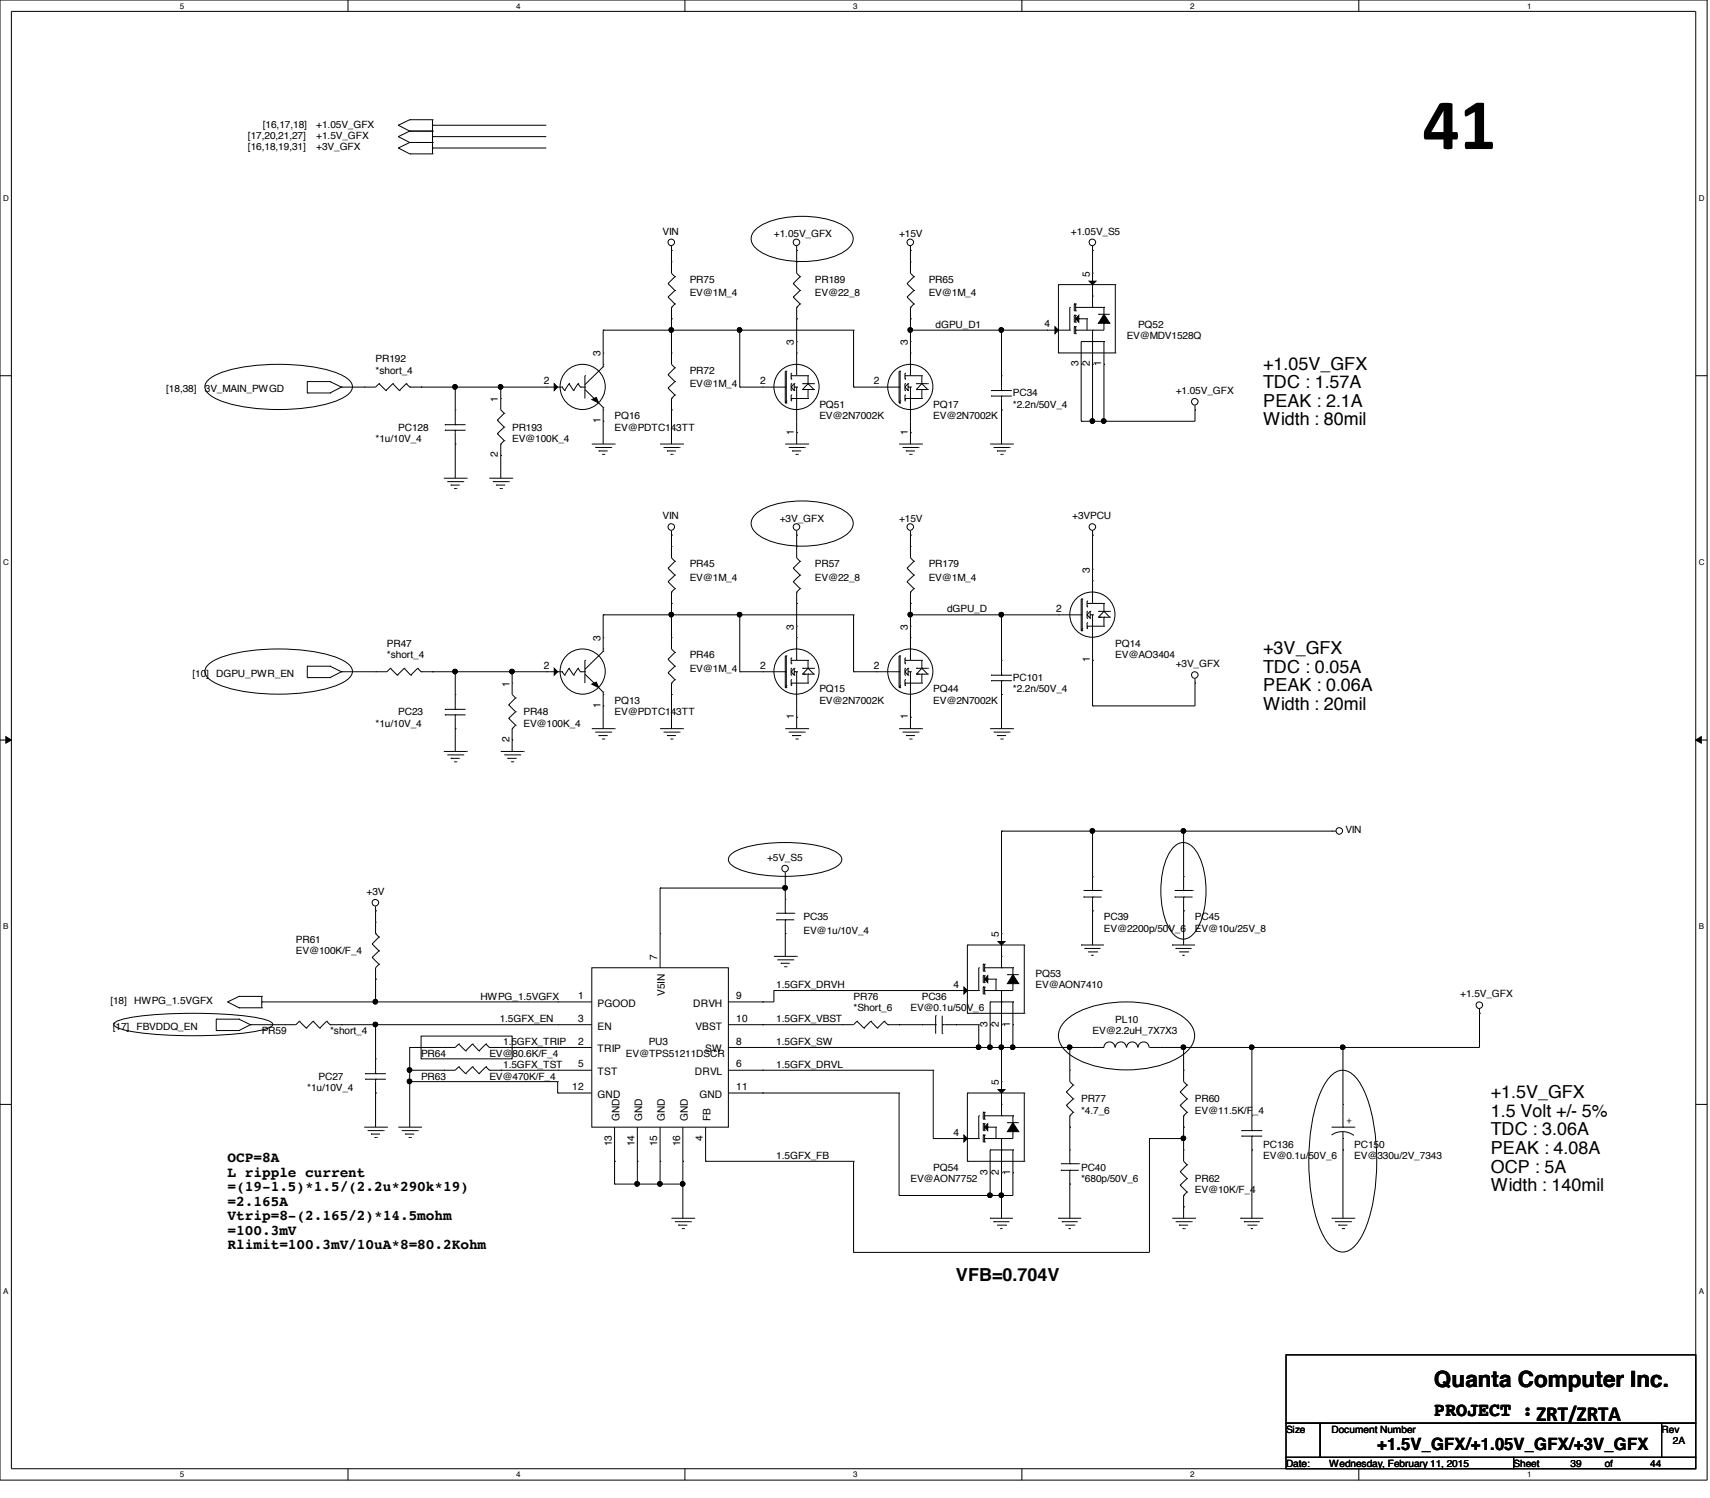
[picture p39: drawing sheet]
<svg xmlns="http://www.w3.org/2000/svg" width="210mm" height="184mm" viewBox="0 0 210 184" stroke-linecap="round" stroke-linejoin="round" font-family="sans-serif">
<defs><g id="words">
<text font-size="8.9" x="174.6" y="18.3">41</text>
<text font-size="2.8" x="176" y="170.2">Quanta Computer Inc.</text>
<text font-size="2.4" x="176" y="173.8">PROJECT :ZRT/ZRTA</text>
<g font-size="2.2">
<text x="155.1" y="45.3">+1.05V_GFX</text>
<text x="155.1" y="47.6">TDC : 1.57A</text>
<text x="155.1" y="49.9">PEAK : 2.1A</text>
<text x="155.1" y="52.2">Width : 80mil</text>
<text x="155.1" y="80.3">+3V_GFX</text>
<text x="155.1" y="82.5">TDC : 0.05A</text>
<text x="155.1" y="84.8">PEAK : 0.06A</text>
<text x="155.1" y="87.1">Width : 20mil</text>
<text x="183" y="134.7">+1.5V_GFX</text>
<text x="183" y="137">1.5 Volt +/- 5%</text>
<text x="183" y="139.3">TDC : 3.06A</text>
<text x="183" y="141.6">PEAK : 4.08A</text>
<text x="183" y="143.9">OCP : 5A</text>
<text x="183" y="146.2">Width : 140mil</text>
<text x="117.3" y="157.1">VFB=0.704V</text>
</g>
<text font-size="2.1" x="169" y="177.9">+1.5V_GFX/+1.05V_GFX/+3V_GFX</text>
<g font-size="1.8">
<text x="27.9" y="142.6">OCP=8A</text>
<text x="27.9" y="144.4">L ripple current</text>
<text x="27.9" y="146.2">=(19-1.5)*1.5/(2.2u*290k*19)</text>
<text x="27.9" y="148">=2.165A</text>
<text x="27.9" y="149.7">Vtrip=8-(2.165/2)*14.5mohm</text>
<text x="27.9" y="151.5">=100.3mV</text>
<text x="27.9" y="153.3">Rlimit=100.3mV/10uA*8=80.2Kohm</text>
</g>
<g font-size="1.3">
<text x="133.8" y="34" transform="rotate(-90 133.8 34)">5</text>
<text x="128.2" y="40.2">4</text>
<text x="66.8" y="47.2">2</text>
<text x="73.7" y="43.7" transform="rotate(-90 73.7 43.7)">3</text>
<text x="93.3" y="47.2">2</text>
<text x="97.5" y="42.3" transform="rotate(-90 97.5 42.3)">3</text>
<text x="107.3" y="47.2">2</text>
<text x="111.4" y="42.3" transform="rotate(-90 111.4 42.3)">3</text>
<text x="132.4" y="45" transform="rotate(-90 132.4 45)">3</text>
<text x="133.8" y="45" transform="rotate(-90 133.8 45)">2</text>
<text x="135.2" y="45" transform="rotate(-90 135.2 45)">1</text>
<text x="61.1" y="49.3" transform="rotate(-90 61.1 49.3)">1</text>
<text x="73.7" y="51.9" transform="rotate(-90 73.7 51.9)">1</text>
<text x="97.5" y="53.3" transform="rotate(-90 97.5 53.3)">1</text>
<text x="111.4" y="53.3" transform="rotate(-90 111.4 53.3)">1</text>
<text x="61.1" y="56.1" transform="rotate(-90 61.1 56.1)">2</text>
<text x="133.8" y="70.3" transform="rotate(-90 133.8 70.3)">3</text>
<text x="97.5" y="77.3" transform="rotate(-90 97.5 77.3)">3</text>
<text x="111.4" y="77.3" transform="rotate(-90 111.4 77.3)">3</text>
<text x="129.6" y="75.1">2</text>
<text x="66.8" y="82.1">2</text>
<text x="73.7" y="78.7" transform="rotate(-90 73.7 78.7)">3</text>
<text x="93.3" y="82.1">2</text>
<text x="107.3" y="82.1">2</text>
<text x="133.8" y="81.3" transform="rotate(-90 133.8 81.3)">1</text>
<text x="62.5" y="84.2" transform="rotate(-90 62.5 84.2)">1</text>
<text x="73.7" y="86.9" transform="rotate(-90 73.7 86.9)">1</text>
<text x="97.5" y="88.3" transform="rotate(-90 97.5 88.3)">1</text>
<text x="111.4" y="88.3" transform="rotate(-90 111.4 88.3)">1</text>
<text x="62.5" y="91.1" transform="rotate(-90 62.5 91.1)">2</text>
<text x="80.7" y="117.8" transform="rotate(-90 80.7 117.8)">7</text>
<text x="122.6" y="115" transform="rotate(-90 122.6 115)">5</text>
<text x="71" y="122.6">1</text>
<text x="71" y="125.4">3</text>
<text x="73.4" y="123.5">PGOOD</text>
<text x="81.6" y="122.2" transform="rotate(-90 81.6 122.2)">V5IN</text>
<text x="85.1" y="123.5">DRVH</text>
<text x="90.4" y="125.4">10</text>
<text x="90.4" y="122.6">9</text>
<text x="117.1" y="121.2">4</text>
<text x="121.2" y="126" transform="rotate(-90 121.2 126)">3</text>
<text x="122.6" y="126" transform="rotate(-90 122.6 126)">2</text>
<text x="124" y="126" transform="rotate(-90 124 126)">1</text>
<text x="71" y="128.2">2</text>
<text x="71" y="131">5</text>
<text x="73.4" y="126.3">EN</text>
<text x="73.4" y="129.1">TRIP</text>
<text x="73.4" y="131.9">TST</text>
<text x="85.3" y="131.9">DRVL</text>
<text x="85.4" y="126.3">VBST</text>
<text x="86.6" y="129.1">SW</text>
<text x="90.4" y="128.2">8</text>
<text x="90.4" y="131">6</text>
<text x="70.2" y="133.8">12</text>
<text x="73.4" y="134.7">GND</text>
<text x="76" y="137.6" transform="rotate(-90 76 137.6)">GND</text>
<text x="78.8" y="137.6" transform="rotate(-90 78.8 137.6)">GND</text>
<text x="81.6" y="137.6" transform="rotate(-90 81.6 137.6)">GND</text>
<text x="84.4" y="137.6" transform="rotate(-90 84.4 137.6)">GND</text>
<text x="85.9" y="134.7">GND</text>
<text x="87.2" y="137.6" transform="rotate(-90 87.2 137.6)">FB</text>
<text x="90.4" y="133.8">11</text>
<text x="122.6" y="133.1" transform="rotate(-90 122.6 133.1)">5</text>
<text x="75.1" y="140.6" transform="rotate(-90 75.1 140.6)">13</text>
<text x="77.9" y="140.6" transform="rotate(-90 77.9 140.6)">14</text>
<text x="80.7" y="140.6" transform="rotate(-90 80.7 140.6)">15</text>
<text x="83.5" y="140.6" transform="rotate(-90 83.5 140.6)">16</text>
<text x="86.3" y="140" transform="rotate(-90 86.3 140)">4</text>
<text x="117.1" y="139.4">4</text>
<text x="121.2" y="144.1" transform="rotate(-90 121.2 144.1)">3</text>
<text x="122.6" y="144.1" transform="rotate(-90 122.6 144.1)">2</text>
<text x="124" y="144.1" transform="rotate(-90 124 144.1)">1</text>
</g>
<g font-size="1.2">
<text x="30.4" y="17.1">[17,20,21,27]</text>
<text x="32.3" y="15.7">[16,17,18]</text>
<text x="38.8" y="15.7">+1.05V_GFX</text>
<text x="38.8" y="17.1">+1.5V_GFX</text>
<text x="30.4" y="18.5">[16,18,19,31]</text>
<text x="38.8" y="18.5">+3V_GFX</text>
<text x="81.3" y="28.8">VIN</text>
<text x="95" y="29.1">+1.05V_GFX</text>
<text x="110.4" y="29.1">+15V</text>
<text x="131.4" y="28.8">+1.05V_S5</text>
<text x="84.7" y="34.7">PR75</text>
<text x="100" y="34.7">PR189</text>
<text x="114" y="34.7">PR65</text>
<text x="84.7" y="36.4">EV@1M_4</text>
<text x="100" y="36.4">EV@22_8</text>
<text x="114" y="36.4">EV@1M_4</text>
<text x="114.9" y="40.2">dGPU_D1</text>
<text x="138.3" y="41.7">EV@MDV1528Q</text>
<text x="139.7" y="40.3">PQ52</text>
<text x="46.1" y="44.4">PR192</text>
<text x="46.1" y="45.8">*short_4</text>
<text x="84.7" y="45.8">PR72</text>
<text x="84.7" y="47.5">EV@1M_4</text>
<text x="20.4" y="48.1">[18,38]</text>
<text x="25.1" y="48.1">3V_MAIN_PWGD</text>
<text x="48.9" y="52.8">PC128</text>
<text x="62.9" y="52.8">PR193</text>
<text x="75.4" y="51.4">PQ16</text>
<text x="75.4" y="52.8">EV@PDTC143TT</text>
<text x="100.6" y="50">PQ51</text>
<text x="100.6" y="51.4">EV@2N7002K</text>
<text x="114.6" y="50">PQ17</text>
<text x="114.6" y="51.4">EV@2N7002K</text>
<text x="124.3" y="48.6">PC34</text>
<text x="124.3" y="50">*2.2n/50V_4</text>
<text x="144.3" y="48.3">+1.05V_GFX</text>
<text x="46.1" y="54.2">*1u/10V_4</text>
<text x="62.9" y="54.2">EV@100K_4</text>
<text x="81.3" y="63.7">VIN</text>
<text x="95.7" y="64">+3V_GFX</text>
<text x="110.4" y="64">+15V</text>
<text x="131.6" y="63.7">+3VPCU</text>
<text x="84.7" y="69.6">PR45</text>
<text x="84.7" y="71.3">EV@1M_4</text>
<text x="100" y="69.6">PR57</text>
<text x="100" y="71.3">EV@22_8</text>
<text x="114" y="69.6">PR179</text>
<text x="114" y="71.3">EV@1M_4</text>
<text x="116.2" y="75.1">dGPU_D</text>
<text x="23.6" y="83">[10]</text>
<text x="26.5" y="83">DGPU_PWR_EN</text>
<text x="47.5" y="79.4">PR47</text>
<text x="47.5" y="80.8">*short_4</text>
<text x="84.7" y="80.8">PR46</text>
<text x="84.7" y="82.5">EV@1M_4</text>
<text x="124.3" y="83.6">PC101</text>
<text x="136.9" y="79.4">PQ14</text>
<text x="136.9" y="80.8">EV@AO3404</text>
<text x="144.3" y="81.9">+3V_GFX</text>
<text x="46.1" y="89.2">*1u/10V_4</text>
<text x="48.9" y="87.8">PC23</text>
<text x="64.3" y="87.8">PR48</text>
<text x="64.3" y="89.2">EV@100K_4</text>
<text x="75.4" y="86.4">PQ13</text>
<text x="75.4" y="87.8">EV@PDTC143TT</text>
<text x="100.6" y="85">PQ15</text>
<text x="100.6" y="86.4">EV@2N7002K</text>
<text x="114.6" y="85">PQ44</text>
<text x="114.6" y="86.4">EV@2N7002K</text>
<text x="124.3" y="85">*2.2n/50V_4</text>
<text x="94.1" y="105.6">+5V_S5</text>
<text x="165.1" y="102.2">VIN</text>
<text x="45" y="109.8">+3V</text>
<text x="98.6" y="112.9">PC35</text>
<text x="135.5" y="112.9">PC39</text>
<text x="146.7" y="112.9">PC45</text>
<text x="36.3" y="115.7">PR61</text>
<text x="36.3" y="117.1">EV@100K/F_4</text>
<text x="98.6" y="114.6">EV@1u/10V_4</text>
<text x="127.1" y="119.9">PQ53</text>
<text x="135.5" y="114.3">EV@2200p/50V_6</text>
<text x="146.7" y="114.3">EV@10u/25V_8</text>
<text x="13.5" y="123.2">[18]</text>
<text x="16.5" y="123.2">HWPG_1.5VGFX</text>
<text x="59" y="122.6">HWPG_1.5VGFX</text>
<text x="61.3" y="125.4">1.5GFX_EN</text>
<text x="95.3" y="121.2">1.5GFX_DRVH</text>
<text x="95.3" y="125.4">1.5GFX_VBST</text>
<text x="104.8" y="122.7">PR76</text>
<text x="104.8" y="124.1">*Short_6</text>
<text x="111.8" y="124.1">EV@0.1u/50V_6</text>
<text x="113.2" y="122.7">PC36</text>
<text x="127.1" y="121.3">EV@AON7410</text>
<text x="136.9" y="125.5">PL10</text>
<text x="179.2" y="122.4">+1.5V_GFX</text>
<text x="13.8" y="126.3">[17]</text>
<text x="16.8" y="126.3">FBVDDQ_EN</text>
<text x="32.1" y="126.9">PR59</text>
<text x="40.5" y="126.9">*short_4</text>
<text x="51.7" y="129.7">PR64</text>
<text x="60.1" y="129.7">EV@80.6K/F_4</text>
<text x="61.8" y="128.2">1.5GFX_TRIP</text>
<text x="61.8" y="131">1.5GFX_TST</text>
<text x="76.8" y="129.7">EV@TPS51211DSCR</text>
<text x="79.6" y="128.3">PU3</text>
<text x="95.3" y="131">1.5GFX_DRVL</text>
<text x="95.3" y="128.2">1.5GFX_SW</text>
<text x="134.1" y="126.9">EV@2.2uH_7X7X3</text>
<text x="37.7" y="133.9">*1u/10V_4</text>
<text x="39.1" y="132.5">PC27</text>
<text x="51.7" y="132.5">PR63</text>
<text x="60.1" y="132.5">EV@470K/F_4</text>
<text x="132.7" y="135.3">PR77</text>
<text x="132.7" y="136.7">*4.7_6</text>
<text x="146.7" y="135.3">PR60</text>
<text x="146.7" y="136.7">EV@11.5K/F_4</text>
<text x="165.3" y="137.9">+</text>
<text x="95.3" y="142.2">1.5GFX_FB</text>
<text x="114.6" y="143.6">PQ54</text>
<text x="132.7" y="143.6">PC40</text>
<text x="155.1" y="140.8">PC136</text>
<text x="155.1" y="142.2">EV@0.1u/50V_6</text>
<text x="166.2" y="140.8">PC150</text>
<text x="166.2" y="142.2">EV@330u/2V_7343</text>
<text x="111.8" y="145">EV@AON7752</text>
<text x="132.7" y="145">*680p/50V_6</text>
<text x="146.7" y="145">PR62</text>
<text x="146.7" y="146.4">EV@10K/F_4</text>
<text x="157.9" y="175.8">Size</text>
<text x="157.9" y="180">Date:</text>
<text x="163.2" y="180">Wednesday, February 11, 2015</text>
<text x="163.4" y="175.8">Document Number</text>
<text x="185.8" y="180">Sheet</text>
<text x="192.8" y="180">39</text>
<text x="197" y="180">of</text>
<text x="202.6" y="180">44</text>
<text x="204" y="175.8">Rev</text>
<text x="205.4" y="177.2">2A</text>
</g>
<g font-size="1">
<text x="22.1" y="1.1">5</text>
<text x="63.4" y="1.1">4</text>
<text x="104.7" y="1.1">3</text>
<text x="146.1" y="1.1">2</text>
<text x="187.5" y="1.1">1</text>
<text x=".4" y="24.6">D</text>
<text x="208.5" y="24.6">D</text>
<text x=".4" y="69.3">C</text>
<text x="208.5" y="69.3">C</text>
<text x=".4" y="114">B</text>
<text x="208.5" y="114">B</text>
<text x=".4" y="158.7">A</text>
<text x="208.5" y="158.7">A</text>
<text x="22.1" y="181.3">5</text>
<text x="63.4" y="181.3">4</text>
<text x="104.7" y="181.3">3</text>
<text x="146.1" y="181.3">2</text>
<text x="187.5" y="181.3">1</text>
</g>
</g></defs>
<path d="M0 0h209.5" fill="none" stroke="#000" stroke-width=".13"/>
<path d="M0 0v181.6h209.5v-181.6M1.4 1.4h206.8v178.8h-206.8z" fill="none" stroke="#000" stroke-width=".12"/>
<g fill="#fff">
<path d="M22.1 .2h.5v1.1h-.5z"/>
<path d="M22.1 180.4h.5v1.1h-.5z"/>
</g>
<path d="M42.7 0v1.4M42.7 180.2v1.4" fill="none" stroke="#000" stroke-width=".12"/>
<g fill="#fff">
<path d="M63.4 .2h.5v1.1h-.5z"/>
<path d="M63.4 180.4h.5v1.1h-.5z"/>
</g>
<path d="M84.1 0v1.4M84.1 180.2v1.4" fill="none" stroke="#000" stroke-width=".12"/>
<g fill="#fff">
<path d="M104.7 .2h.6v1.1h-.6z"/>
<path d="M104.7 180.4h.6v1.1h-.6z"/>
</g>
<path d="M125.4 0v1.4M125.4 180.2v1.4" fill="none" stroke="#000" stroke-width=".12"/>
<g fill="#fff">
<path d="M146.1 .2h.5v1.1h-.5z"/>
<path d="M146.1 180.4h.5v1.1h-.5z"/>
</g>
<path d="M166.8 0v1.4M166.8 180.2v1.4" fill="none" stroke="#000" stroke-width=".12"/>
<g fill="#fff">
<path d="M187.5 .2h.5v1.1h-.5z"/>
<path d="M187.5 180.4h.5v1.1h-.5z"/>
<path d="M.4 23.7h.7v1.1h-.7z"/>
<path d="M208.5 23.7h.8v1.1h-.8z"/>
<path d="M.4 68.5h.7v1.1h-.7z"/>
<path d="M208.5 68.5h.8v1.1h-.8z"/>
</g>
<path d="M0 46.1h1.4M208.2 46.1h1.3" fill="none" stroke="#000" stroke-width=".12"/>
<g fill="#fff">
<path d="M.4 113.2h.6v1.1h-.6z"/>
<path d="M208.5 113.2h.7v1.1h-.7z"/>
</g>
<path d="M0 90.8h1.4M.7 90.4l.7 .4-.7 .4zM208.2 90.8l.6-.4v.8zM208.2 90.8h1.3" fill="none" stroke="#000" stroke-width=".12"/>
<path d="M.7 90.4l.7 .4-.7 .4zM208.2 90.8l.6-.4v.8z" fill="#000"/>
<g fill="#fff">
<path d="M.4 157.9h.6v1.1h-.6z"/>
<path d="M208.5 157.9h.7v1.1h-.7z"/>
</g>
<g fill="none" stroke="#000" stroke-width=".12">
<path d="M48.9 15.4h.1M48.9 16.8h.1M48.9 18.2h.1M48.9 15.4l1.4 .7M48.9 16.8l1.4 .7M48.9 18.2l1.4 .7M50.3 16.1h2.8M50.3 14.7h2.8M50.3 17.5h2.8M50.3 16.1h.1M50.3 14.7h.1M50.3 17.5h.1"/>
<path d="M50.3 18.9h.1M50.3 14.7l-1.4 .7M50.3 16.1l-1.4 .7M50.3 18.9h2.8M50.3 17.5l-1.4 .7M53.1 15.4h.1M53.1 16.8h.1M53.1 18.2h.1M53.1 16.1h.1M53.1 14.7h.1M53.1 17.5h.1M53.1 18.9h.1"/>
<path d="M53.1 14.7v4.2M53.1 15.4h14M53.1 16.8h14M53.1 18.2h14M82 34.8h.1M82 36.4h.1M82 34.8l.8 .8M82 36.4l.8 .9M82.4 39.1h.1M82.4 30.7h.1M82.4 37.7h.1M82.4 32.1h.1"/>
<path d="M82.4 30.2v3.3l.4 .5M82.4 37.7v7l.4 .4M82.8 34h.1M82.8 35.6h.1M82.8 37.3h.1M82.8 34l-.8 .8M82.8 35.6l-.8 .8M82.8 37.3l-.4 .4M92.6 28.3a7.3 7.3 0 0 1 4.7-1.7 10.8 10.8 0 0 1 6.6 1.3 1.56 1.56 0 0 1 .8 1.4 1.56 1.56 0 0 1-.8 1.4 10.9 10.9 0 0 1-7.6 1.2 6.6 6.6 0 0 1-3.7-1.6 1.39 1.39 0 0 1 0-2zM97.4 34.8h.1M97.4 36.4h.1M97.4 34.8l.8 .8"/>
<path d="M97.4 36.4l.8 .9M97.8 30.7h.1M97.8 39.1h.1M97.8 37.7h.1M97.8 32.1h.1M97.8 30.2v3.3l.4 .5M97.8 37.7v8.4M98.2 34h.1M98.2 35.6h.1M98.2 37.3h.1M98.2 34l-.8 .8M98.2 35.6l-.8 .8"/>
<path d="M98.2 37.3l-.4 .4M111.3 34.8h.1M111.3 36.4h.1M111.3 34.8l.9 .8M111.3 36.4l.9 .9M111.8 30.7h.1M111.8 39.1h.1M111.8 37.7h.1M111.8 32.1h.1M111.8 30.2v3.3l.4 .5M111.8 37.7v8.4M112.2 34h.1"/>
<path d="M112.2 35.6h.1M112.2 37.3h.1M112.2 34l-.9 .8M112.2 35.6l-.9 .8M112.2 37.3l-.4 .4M129.9 34.9h7M129.9 34.9h.1M129.9 34.9v8.4M131.3 37.7h.1M131.3 37.7v2.8M131.9 38.7h.1M131.9 37.3h.1"/>
<path d="M131.9 37.3v.8h.1M131.9 38.7v.8h.1M132 39.5h.1M132 38.7h.1M132 38.1h.1M132 37.3h.1M132 37.3v.8M132 38.7v.8M132 37.7h3.5M132.4 39.1h.1M132.4 39.1h1M132.4 38.7v.8l-.4-.4z"/>
<path d="M133.4 39.1h.1M133.4 39.1v1.4M133.7 34.5h.8l-.4 .4zM134.1 30.7h.1M134.1 36.3h.1M134.1 37.7h.1M134.1 33.5h.1M134.1 30.2v7.5M134.8 38.6h1.4M134.8 38.6h.1M135.5 39.7h.1M135.5 37.7h.1"/>
<path d="M135.5 39.7v.8h-3.5M135.5 37.7v.9M135.5 38.6l.7 1.1h-1.4zM136.9 34.9h.1M136.9 34.9v8.4M25.6 46.6a11.1 11.1 0 0 1 5.7-1.8 23.7 23.7 0 0 1 10.2 1l.8 .4 .5 .4a1.06 1.06 0 0 1 0 1.7 11.2 11.2 0 0 1-5.7 1.8 23.1 23.1 0 0 1-10.2-1 2.29 2.29 0 0 1-1.8-1.6l.2-.5zM37.7 48.2h2.8M37.7 48.2h.1M37.7 46.8h.1M37.7 46.8v1.4M37.7 46.8h2.8M40.5 46.8h.1"/>
<path d="M40.5 48.2h.1M40.5 46.8l1.4 .7M41.9 47.5h.1M41.9 47.5l-1.4 .7M44.7 47.5h.1M46.5 47.1l-.4 .4h-4.2M46.5 47.1h.1M46.5 47.1l.9 .8M47.4 47.9h.1M48.2 47.1h.1M48.2 47.1l.8 .8M48.2 47.1l-.8 .8"/>
<path d="M49 47.9h.1M49.9 47.1h.1M49.9 47.1l.4 .4M49.9 47.1l-.9 .8M50.3 47.5h.1M50.3 47.5h18.7M51.7 47.5h.1M54.5 58.7h2.8M54.6 52.1h2.5M54.6 52.8h2.5M54.6 52.1h.1M54.6 52.8h.1"/>
<path d="M54.9 59.1h2M55.3 59.5h.1M55.3 59.5h1.1M55.8 59.9h.2M55.9 47.5h.1M55.9 54.5h.1M55.9 52.8h.1M55.9 52.1h.1M55.9 50.3h.1M55.9 47.5v4.6M55.9 52.8v5.9M56 59.9h.1"/>
<path d="M56.9 59.1h.1M57.3 58.7h.1M60.1 58.7h2.8M60.5 59.1h1.9M60.9 59.5h.1M60.9 59.5h1.1M61 51.6h.1M61 53.2h.1M61 51.6l.9 .8M61 53.2l.9 .9M61.3 59.9h.3M61.5 47.5h.1"/>
<path d="M61.5 55.9h.1M61.5 54.5h.1M61.5 48.9h.1M61.5 47.5v2.8l.4 .4M61.5 54.5v4.2M61.6 59.9h.1M61.9 50.7h.1M61.9 52.4h.1M61.9 54.1h.1M61.9 50.7l-.9 .9M61.9 52.4l-.9 .8M61.9 54.1l-.4 .4"/>
<path d="M62.4 59.1h.1M62.9 58.7h.1M67.1 47.5h.1M68 47.1l.5 .4-.5 .4zM69 47.5h.1M69 47.5l.3 .4M69.3 47.9h.1M69.8 47.1h.1M69.8 47.1l.6 .8M69.9 47.1l-.6 .8M70.4 47.9h.1M71 47.1h.1"/>
<path d="M71 47.1l.2 .4M71 47.1l-.6 .8M71.2 47.5h.1M71.2 47.5h.6M71.8 47.5h.1M71.8 46.1h.1M71.8 46.1v2.8M71.8 47.8l1.1 1.1M72.6 54.5h2.8M72.6 49l.6-.2 .3 .6zM72.9 48.9h.1M73.1 54.9h1.9"/>
<path d="M73.5 55.3h1.1M73.5 55.3h.1M73.5 49.4l.5 .6M73.9 55.8h.3M74 40.5h30.8M74 45l-2.2 2.2M74 51.7h.1M74 40.5h.1M74 50.3h.1M74 50h.1M74 45h.1M74 44.7h.1"/>
<path d="M74 43.3h.1M74 40.5v4.5M74 50v4.5M74.2 55.8h.1M75 54.9h.1M75.4 54.5h.1M81 54.5h2.8M81.4 54.9h2M81.9 55.3h1.1M81.9 55.3h.1M82 46h.1M82 47.6h.1"/>
<path d="M82 46l.8 .8M82 47.6l.8 .9M82.3 55.8h.2M82.4 40.5h.1M82.4 50.3h.1M82.4 48.9h.1M82.4 43.3h.1M82.4 48.9v5.6M82.5 55.8h.1M82.8 45.1h.1M82.8 46.8h.1M82.8 48.5h.1"/>
<path d="M82.8 45.1l-.8 .9M82.8 46.8l-.8 .8M82.8 48.5l-.4 .4M83.4 54.9h.1M83.8 54.5h.1M90.8 40.5h.1M90.8 47.5h.1M90.8 40.5v7M90.8 47.5h5.6M93.6 47.5h.1M96.4 49.3h.1M96.4 47.5h.1"/>
<path d="M96.4 49.4h.1M96.4 54.5h2.8M96.5 45.6h-.1v3.8M96.5 45.6h.1M96.5 49.2h.1M96.5 49.4h.1M96.5 45.6v3.8M96.8 54.9h2M97.1 46.1h.1M97.1 47.5h.1M97.1 47.1h.1M97.1 47.9h.1"/>
<path d="M97.1 48.5h.1M97.1 49h.1M97.1 45.8h.1M97.1 46.4h.1M97.1 46.5h.1M97.1 48.9h.1M97.1 49.2h.1M97.1 45.8v.7M97.1 47.1v.8M97.1 48.5v.7M97.1 47.5l.3 .3M97.1 48.9h2.1"/>
<path d="M97.1 46.1h2.1M97.2 55.3h1.1M97.2 55.3h.1M97.4 47.8l.1 .1M97.4 47.8h.1M97.5 47.9h.1M97.5 47.1h.1M97.5 47.5h.1M97.5 47.5h.3M97.5 47.1v.8M97.5 47.1l-.4 .4M97.7 55.8h.2"/>
<path d="M97.8 53.1h.1M97.8 47.5h.1M97.8 43.3h.1M97.8 41.9h.1M97.8 47.5v7M97.9 55.8h.1M98.5 47.8h.1M98.5 47.1h.1M98.5 47.8h1.4M98.5 47.1h1.4M98.6 47.8h.1M98.8 54.9h.1"/>
<path d="M98.8 47.8h.1M99.2 54.5h.1M99.2 47.8h.1M99.2 46.1h.1M99.2 47.1h.1M99.2 48.9h.1M99.2 46.1v1M99.2 47.8v1.1M99.2 47.1l.7 .7M99.2 47.1l-.7 .7M99.9 47.8h.1M99.9 47.1h.1"/>
<path d="M104.8 40.5h.1M104.8 47.5h.1M104.8 40.5v7M104.8 47.5h5.6M107.6 47.5h.1M110.4 49.3h.1M110.4 47.5h.1M110.4 49.4h.1M110.4 54.5h2.8M110.5 45.6h-.1v3.8M110.5 45.6h.1M110.5 49.2h.1"/>
<path d="M110.5 49.4h.1M110.5 45.6v3.8M110.8 54.9h1.9M111.1 46.1h2.1M111.1 46.1h.1M111.1 47.5h.1M111.1 47.1h.1M111.1 47.9h.1M111.1 48.5h.1M111.1 49h.1M111.1 45.8h.1M111.1 46.4h.1"/>
<path d="M111.1 46.5h.1M111.1 48.9h.1M111.1 49.2h.1M111.1 45.8v.7M111.1 47.1v.8M111.1 48.5v.7M111.1 47.5l.2 .3M111.1 48.9h2.1M111.2 55.3h1.1M111.2 55.3h.1M111.3 47.8l.2 .1M111.3 47.8h.1"/>
<path d="M111.5 47.9h.1M111.5 47.1h.1M111.5 47.5h.1M111.5 47.5h.3M111.5 47.1v.8M111.5 47.1l-.4 .4M111.6 55.8h.3M111.8 53.1h.1M111.8 40.5h.1M111.8 47.5h.1M111.8 43.3h.1M111.8 41.9h.1"/>
<path d="M111.8 47.5v7M111.8 40.5h19.5M111.9 55.8h.1M112.5 47.8h.1M112.5 47.1h.1M112.5 47.8h1.4M112.5 47.1h1.4M112.6 47.8h.1M112.7 54.9h.1M112.7 47.8h.1M113.2 54.5h.1M113.2 47.8h.1"/>
<path d="M113.2 46.1h.1M113.2 47.1h.1M113.2 48.9h.1M113.2 46.1v1M113.2 47.8v1.1M113.2 47.1l.7 .7M113.2 47.1l-.7 .7M113.9 47.8h.1M113.9 47.1h.1M121.5 54.5h2.8M121.7 47.9h2.5M121.7 48.6h2.5"/>
<path d="M121.7 47.9h.1M121.7 48.6h.1M122 54.9h1.9M122.4 55.3h1.1M122.4 55.3h.1M122.8 55.8h.3M122.9 40.5h.1M122.9 50.3h.1M122.9 48.6h.1M122.9 47.9h.1M122.9 46.1h.1M122.9 40.5v7.4"/>
<path d="M122.9 48.6v5.9M123.1 55.8h.1M123.9 54.9h.1M124.3 54.5h.1M128.5 40.5h.1M129.5 40.1l.4 .4-.4 .4zM129.9 43.3h.1M129.9 43.3h7M131.3 40.5h.1M131.9 40.1h.1M131.9 40.1v.8h.1M132 40.9h.1"/>
<path d="M132 40.1h.1M132 40.5h.1M132 40.1v.8M132.7 44.7h.1M132.7 51.7h.1M132.7 41.9h.1M132.7 41.9v9.8M132.7 41.9h2.8M134.1 51.7h.1M134.1 44.7h.1M134.1 41.9h.1M134.1 40.5h.1"/>
<path d="M134.1 40.5v11.2M135.5 51.7h.1M135.5 44.7h.1M135.5 41.9h.1M135.5 41.9v9.8M136.9 43.3h.1M146.7 50.3h.1M146.7 49.7v2h-14M74 75.4h30.8M74 79.9l-2.2 2.2M74 75.4h.1M74 79.9h.1"/>
<path d="M74 79.6h.1M74 78.2h.1M74 75.4v4.5M82 69.7h.1M82 71.4h.1M82 69.7l.8 .9M82 71.4l.8 .8M82.4 65.7h.1M82.4 75.4h.1M82.4 74h.1M82.4 72.6h.1M82.4 67.1h.1"/>
<path d="M82.4 78.2h.1M82.4 65.1v3.4l.4 .4M82.4 72.6v7l.4 .5M82.8 68.9h.1M82.8 70.6h.1M82.8 72.2h.1M82.8 68.9l-.8 .8M82.8 70.6l-.8 .8M82.8 72.2l-.4 .4M90.8 75.4h.1M90.8 75.4v7M92.6 63.3a7.3 7.3 0 0 1 4.7-1.8 10.8 10.8 0 0 1 6.6 1.3 1.56 1.56 0 0 1 .8 1.4 1.56 1.56 0 0 1-.8 1.4 10.9 10.9 0 0 1-7.6 1.2 6.6 6.6 0 0 1-3.7-1.6 1.39 1.39 0 0 1 0-1.9z"/>
<path d="M97.4 69.7h.1M97.4 71.4h.1M97.4 69.7l.8 .9M97.4 71.4l.8 .8M97.8 65.7h.1M97.8 74h.1M97.8 72.6h.1M97.8 67.1h.1M97.8 78.2h.1M97.8 76.8h.1M97.8 65.1v3.4l.4 .4M97.8 72.6v8.4"/>
<path d="M98.2 68.9h.1M98.2 70.6h.1M98.2 72.2h.1M98.2 68.9l-.8 .8M98.2 70.6l-.8 .8M98.2 72.2l-.4 .4M104.8 75.4h.1M104.8 75.4v7M111.3 69.7h.1M111.3 71.4h.1M111.3 69.7l.9 .9M111.3 71.4l.9 .8"/>
<path d="M111.8 65.7h.1M111.8 75.4h.1M111.8 74h.1M111.8 72.6h.1M111.8 67.1h.1M111.8 78.2h.1M111.8 76.8h.1M111.8 65.1v3.4l.4 .4M111.8 72.6v8.4M111.8 75.4h20.9M112.2 68.9h.1M112.2 70.6h.1"/>
<path d="M112.2 72.2h.1M112.2 68.9l-.9 .8M112.2 70.6l-.9 .8M112.2 72.2l-.4 .4M122.9 75.4h.1M122.9 75.4v7.4M129.9 75.4h.1M132.7 77.4h.1M132.7 77.3h.1M132.7 75.4h.1M132.8 73.5h.1M132.8 77.1h.1"/>
<path d="M132.8 77.4h.1M132.8 73.5v3.9M132.8 73.5h-.1v3.9M133.4 74h.1M133.4 75.4h.1M133.4 75h.1M133.4 75.9h.1M133.4 76.4h.1M133.4 77h.1M133.4 73.7h.1M133.4 74.3h.1M133.4 74.5h.1"/>
<path d="M133.4 76.8h.1M133.4 77.1h.1M133.4 73.7v.8M133.4 75v.9M133.4 76.4v.7M133.4 75.4l.3 .3M133.4 76.8h2.1M133.4 74h2.1M133.7 75.7h.1M133.7 75.7l.1 .2M133.8 75l-.4 .4M133.8 75.9h.1"/>
<path d="M133.8 75h.1M133.8 75.4h.1M133.8 75.4h.3M133.8 75v.9M134.1 65.7h.1M134.1 75.4h.1M134.1 71.2h.1M134.1 69.8h.1M134.1 65.1v8.9M134.1 75.4v11.2M134.8 75h1.4M134.8 75.7h.1"/>
<path d="M134.8 75h.1M134.8 75.7h1.4M135 75.7h.1M135.1 75.7h.1M135.5 75.7h.1M135.5 74h.1M135.5 75h.1M135.5 76.8h.1M135.5 74v1M135.5 75.7v1.1M135.5 75l.7 .7M135.5 75l-.7 .7"/>
<path d="M136.2 75.7h.1M136.2 75h.1M25.6 81.5a11.1 11.1 0 0 1 5.7-1.7 23.7 23.7 0 0 1 10.2 1l.8 .3 .5 .4a1.06 1.06 0 0 1 0 1.8 11.2 11.2 0 0 1-5.7 1.7 23.1 23.1 0 0 1-10.2-1 2.29 2.29 0 0 1-1.8-1.6l.2-.5zM37.7 83.1h2.8M37.7 83.1h.1M37.7 81.7h.1M37.7 81.7h2.8M37.7 81.7v1.4M40.5 81.7h.1M40.5 83.1h.1M40.5 81.7l1.4 .7M41.9 82.4h.1"/>
<path d="M41.9 82.4l-1.4 .7M46.1 82.4h.1M47.9 82h.1M47.9 82l.9 .8M47.9 82l-.4 .4h-5.6M48.8 82.8h.1M49.6 82h.1M49.6 82l.8 .8M49.6 82l-.8 .8M50.4 82.8h.1M51.3 82l-.9 .8M51.3 82h.1"/>
<path d="M51.3 82l.4 .4M51.7 82.4h.1M51.7 82.4h17.3M53.1 82.4h.1M54.5 92.2h2.8M54.6 87h2.5M54.6 87.7h2.5M54.6 87h.1M54.6 87.7h.1M54.9 92.6h2M55.3 93h.1M55.3 93h1.1"/>
<path d="M55.8 93.5h.2M55.9 82.4h.1M55.9 89.4h.1M55.9 87.7h.1M55.9 87h.1M55.9 85.2h.1M55.9 82.4v4.6M55.9 87.7v4.5M56 93.5h.1M56.9 92.6h.1M57.3 92.2h.1M61.5 92.2h2.8"/>
<path d="M61.9 92.6h1.9M62.3 93h1.1M62.3 93h.1M62.4 86.5h.1M62.4 88.1h.1M62.4 86.5l.9 .8M62.4 88.1l.9 .9M62.7 93.5h.3M62.9 82.4h.1M62.9 90.8h.1M62.9 89.4h.1M62.9 83.8h.1"/>
<path d="M62.9 82.4v2.8l.4 .4M62.9 89.4v2.8M63 93.5h.1M63.3 85.6h.1M63.3 87.3h.1M63.3 89h.1M63.3 85.6l-.9 .9M63.3 87.3l-.9 .8M63.3 89l-.4 .4M63.8 92.6h.1M64.3 92.2h.1M67.1 82.4h.1"/>
<path d="M68 82l.5 .4-.5 .4zM69 82.4h.1M69 82.4l.3 .4M69.3 82.8h.1M69.8 82h.1M69.8 82l.6 .8M69.9 82l-.6 .8M70.4 82.8h.1M71 82h.1M71 82l.2 .4M71 82l-.6 .8M71.2 82.4h.1"/>
<path d="M71.2 82.4h.6M71.8 82.4h.1M71.8 81h.1M71.8 81v2.8M71.8 82.7l1.1 1.1M72.6 89.4h2.8M72.6 83.9l.6-.2 .3 .7zM72.9 83.8h.1M73.1 89.8h1.9M73.5 90.3h1.1M73.5 90.3h.1M73.5 84.4l.5 .5"/>
<path d="M73.9 90.7h.3M74 86.6h.1M74 85.2h.1M74 84.9h.1M74 84.9v4.5M74.2 90.7h.1M75 89.8h.1M75.4 89.4h.1M81 89.4h2.8M81.4 89.8h2M81.9 90.3h1.1M81.9 90.3h.1"/>
<path d="M82 80.9h.1M82 82.5h.1M82 80.9l.8 .8M82 82.5l.8 .9M82.3 90.7h.2M82.4 85.2h.1M82.4 83.8h.1M82.4 83.8v5.6M82.5 90.7h.1M82.8 80.1h.1M82.8 81.7h.1M82.8 83.4h.1"/>
<path d="M82.8 80.1l-.8 .8M82.8 81.7l-.8 .8M82.8 83.4l-.4 .4M83.4 89.8h.1M83.8 89.4h.1M90.8 82.4h.1M90.8 82.4h5.6M93.6 82.4h.1M96.4 84.2h.1M96.4 82.4h.1M96.4 84.4h.1M96.4 89.4h2.8"/>
<path d="M96.5 80.5h-.1v3.9M96.5 80.5h.1M96.5 84.1h.1M96.5 84.4h.1M96.5 80.5v3.9M96.8 89.8h2M97.1 81h.1M97.1 82.4h.1M97.1 82h.1M97.1 82.8h.1M97.1 83.4h.1M97.1 83.9h.1"/>
<path d="M97.1 80.7h.1M97.1 81.3h.1M97.1 81.4h.1M97.1 83.8h.1M97.1 84.1h.1M97.1 80.7v.7M97.1 82v.8M97.1 83.4v.7M97.1 82.4l.3 .3M97.1 83.8h2.1M97.1 81h2.1M97.2 90.3h1.1"/>
<path d="M97.2 90.3h.1M97.4 82.7l.1 .1M97.4 82.7h.1M97.5 82.8h.1M97.5 82h.1M97.5 82.4h.1M97.5 82.4h.3M97.5 82v.8M97.5 82l-.4 .4M97.7 90.7h.2M97.8 88h.1M97.8 82.4h.1"/>
<path d="M97.8 82.4v7M97.9 90.7h.1M98.5 82.7h.1M98.5 82h.1M98.5 82.7h1.4M98.5 82h1.4M98.6 82.7h.1M98.8 89.8h.1M98.8 82.7h.1M99.2 89.4h.1M99.2 82.7h.1M99.2 81h.1"/>
<path d="M99.2 82h.1M99.2 83.8h.1M99.2 81v1M99.2 82.7v1.1M99.2 82l.7 .7M99.2 82l-.7 .7M99.9 82.7h.1M99.9 82h.1M104.8 82.4h.1M104.8 82.4h5.6M107.6 82.4h.1M110.4 84.2h.1"/>
<path d="M110.4 82.4h.1M110.4 84.4h.1M110.4 89.4h2.8M110.5 80.5h-.1v3.9M110.5 80.5h.1M110.5 84.1h.1M110.5 84.4h.1M110.5 80.5v3.9M110.8 89.8h1.9M111.1 81h2.1M111.1 81h.1M111.1 82.4h.1"/>
<path d="M111.1 82h.1M111.1 82.8h.1M111.1 83.4h.1M111.1 83.9h.1M111.1 80.7h.1M111.1 81.3h.1M111.1 81.4h.1M111.1 83.8h.1M111.1 84.1h.1M111.1 80.7v.7M111.1 82v.8M111.1 83.4v.7"/>
<path d="M111.1 82.4l.2 .3M111.1 83.8h2.1M111.2 90.3h1.1M111.2 90.3h.1M111.3 82.7l.2 .1M111.3 82.7h.1M111.5 82.8h.1M111.5 82h.1M111.5 82.4h.1M111.5 82.4h.3M111.5 82v.8M111.5 82l-.4 .4"/>
<path d="M111.6 90.7h.3M111.8 88h.1M111.8 82.4h.1M111.8 82.4v7M111.9 90.7h.1M112.5 82.7h.1M112.5 82h.1M112.5 82.7h1.4M112.5 82h1.4M112.6 82.7h.1M112.7 89.8h.1M112.7 82.7h.1"/>
<path d="M113.2 89.4h.1M113.2 82.7h.1M113.2 81h.1M113.2 82h.1M113.2 83.8h.1M113.2 81v1M113.2 82.7v1.1M113.2 82l.7 .7M113.2 82l-.7 .7M113.9 82.7h.1M113.9 82h.1M121.5 89.4h2.8"/>
<path d="M121.7 82.8h2.5M121.7 83.5h2.5M121.7 82.8h.1M121.7 83.5h.1M122 89.8h1.9M122.4 90.3h1.1M122.4 90.3h.1M122.8 90.7h.3M122.9 85.2h.1M122.9 83.5h.1M122.9 82.8h.1M122.9 81h.1"/>
<path d="M122.9 83.5v5.9M123.1 90.7h.1M123.9 89.8h.1M124.3 89.4h.1M134.1 81h.1M134.1 86.6h.1M146.7 83.8h.1M146.7 83.3v3.3h-12.6M45.7 117.5h.1M45.7 115.8h.1M45.7 117.5l.8 .8M45.7 115.8l.8 .9"/>
<path d="M46.1 111.8h.1M46.1 114.6h.1M46.1 113.2h.1M46.1 111.2v3.4M46.1 114.6l.4 .4M46.5 118.3l-.4 .4v4.2M46.5 116.7l-.8 .8M46.5 115l-.8 .8M46.5 118.3h.1M46.5 116.7h.1M46.5 115h.1M72.6 118.7h16.8v19.6h-16.8z"/>
<path d="M81 109h15.4M81 109h.1M81 114.6h.1M81 109v9.7M89.8 104.7a10.5 10.5 0 0 1 5.3-1.3 16.9 16.9 0 0 1 7.3 1l.5 .3 .3 .4 .1 .4-.1 .3a4 4 0 0 1-2.4 1.2 20.1 20.1 0 0 1-9.8-.2l-1.2-.6a.82 .82 0 0 1 0-1.5zM95 117.3h2.8M95.3 112.9h2.2M95.3 112.9h.1M95.3 112.1h2.2M95.4 117.8h2M95.8 118.2h1.1M95.8 118.2h.1"/>
<path d="M96.3 118.6h.2M96.4 109h.1M96.4 114.6h.1M96.4 107.6h.1M96.4 112.9h.1M96.4 112.1h.1M96.4 110.4h.1M96.4 107v5.1M96.4 112.9v4.4M96.5 118.6h.1M97.4 117.8h.1M97.5 112.1h.1"/>
<path d="M97.8 117.3h.1M118.7 116h7M118.7 116h.1M118.7 116v8.3M120.1 118.7h.1M120.1 118.7v2.8M120.7 119.7h.1M120.7 118.3h.1M120.7 118.3v.9h.2M120.7 119.7v.9h.2M120.7 119.7h.2M120.7 118.3h.2"/>
<path d="M120.9 119.7h.1M120.9 119.2h.1M120.9 118.3h.1M120.9 118.3v.9M120.9 119.7v.9M120.9 118.7h3.4M121.2 119.7v.9l-.3-.5zM122.5 115.5h.9l-.5 .5zM122.9 102h41.1M122.9 102h.1M122.9 117.3h.1M122.9 118.7h.1"/>
<path d="M122.9 114.6h.1M122.9 102v16.7M123.7 119.6h.1M123.7 119.6h1.4M124.3 118.7h.1M124.3 118.7v.9M124.3 119.6l.8 1.1h-1.4zM125.7 116h.1M125.7 116v8.3M132.7 116h2.8M132.7 116h.1M133 110.1h2.2"/>
<path d="M133 110.1h.1M133 109.3h2.2M133.1 116.4h.1M133.1 116.4h2M133.6 116.8h1.1M134 117.2h.1M134 117.2h.2M134.1 111.8h.1M134.1 102h.1M134.1 110.1h.1M134.1 109.3h.1M134.1 107.6h.1"/>
<path d="M134.1 102v7.3M134.1 110.1v5.9M134.7 116.8h.1M135.2 109.3h.1M143.9 116h2.8M143.9 116h.1M144.2 110.1h2.2M144.2 110.1h.1M144.2 109.3h2.2M144.3 103.7a1.55 1.55 0 0 1 2.3 .5 9.8 9.8 0 0 1 1.3 7.2 6.2 6.2 0 0 1-1.7 3.5 1.54 1.54 0 0 1-2.3-.5 10 10 0 0 1-1.2-7.2 6.1 6.1 0 0 1 1.6-3.5zM144.3 116.4h.1M144.3 116.4h2"/>
<path d="M144.7 116.8h1.1M145.2 117.2h.1M145.2 117.2h.2M145.3 111.8h.1M145.3 102h.1M145.3 109.3h.1M145.3 110.1h.1M145.3 107.6h.1M145.3 102v7.3M145.3 110.1v5.9M145.8 116.8h.1M146.4 109.3h.1"/>
<path d="M163.4 102h.1M0 135.5h1.4M14.1 125.5a6.7 6.7 0 0 1 2.7-.8 58.6 58.6 0 0 1 14.8 .2l1.4 .4 .4 .2 .1 .2-.1 .2a6.8 6.8 0 0 1-2.8 .8 55.7 55.7 0 0 1-14.8-.2l-1.3-.4-.4-.2-.1-.2zM26.5 126.4h.1M26.5 125.1h.1M26.5 125.1h2.8M26.5 125.1v1.3M26.5 126.4h2.8M27.9 122.9h.1M27.9 122.9l1.4 .8M29.3 122.3h2.8M29.3 125.1h.1"/>
<path d="M29.3 126.4h.1M29.3 123.7h.1M29.3 122.3h.1M29.3 125.1l1.4 .6M29.3 123.7h2.8M29.3 122.3l-1.4 .6M30.7 125.7h.1M30.7 125.7l-1.4 .7M32.1 122.9h40.5M32.1 122.9h.1M32.1 123.7h.1M32.1 122.3h.1"/>
<path d="M32.1 122.3v1.4M34.9 125.7h.1M36.7 125.3h.1M36.7 125.3l.9 .9M36.7 125.3l-.4 .4h-5.6M37.6 126.2h.1M38.4 125.3l-.8 .9M38.4 125.3h.1M38.4 125.3l.8 .9M39.2 126.2h.1M40.1 125.3l-.9 .9M40.1 125.3h.1"/>
<path d="M40.1 125.3l.4 .4M40.5 125.7h.1M40.5 125.7h32.1M41.9 125.7h.1M44.7 138.3h2.8M44.8 131.7h2.6M44.8 132.4h2.6M44.8 131.7h.1M44.8 132.4h.1M45.1 138.7h2M45.6 139.1h.1M45.6 139.1h1.1"/>
<path d="M46 139.6h.2M46.1 125.7h.1M46.1 122.9h.1M46.1 120.1h.1M46.1 134.1h.1M46.1 132.4h.1M46.1 131.7h.1M46.1 129.9h.1M46.1 125.7v6M46.1 132.4v5.9M46.2 139.6h.1M47.1 138.7h.1"/>
<path d="M47.5 138.3h.1M48.9 138.3h2.8M49.3 138.7h2M49.7 139.1h1.1M49.7 139.1h.1M50.2 139.6h.2M50.3 132.7h18.2M50.3 128.5h.1M50.3 131.3h.1M50.3 132.7h.1M50.3 128.5v9.8M50.4 139.6h.1"/>
<path d="M51.3 138.7h.1M51.7 127.1h11.2v2.8h-11.2zM51.7 138.3h.1M54.5 131.3h.1M54.5 128.5h.1M56.3 130.9l-.4 .4h-5.6M56.3 128.1l-.4 .4h-5.6M56.3 130.9h.1M56.3 128.1h.1M56.3 130.9l.9 .8M56.3 128.1l.9 .8M57.1 131.7h.1"/>
<path d="M57.1 128.9h.1M58 130.9h.1M58 128.1h.1M58 130.9l.8 .8M58 128.1l.8 .8M58 130.9l-.9 .8M58 128.1l-.9 .8M58.8 131.7h.1M58.8 128.9h.1M59.6 130.9l-.8 .8M59.6 128.1l-.8 .8M59.6 130.9h.1"/>
<path d="M59.6 128.1h.1M59.6 130.9l.5 .4M59.6 128.1l.5 .4M60.1 131.3h.1M60.1 128.5h.1M60.1 131.3h12.5M60.1 128.5h12.5M61.5 128.5h.1M61.5 131.3h.1M68.5 132.7h.1M68.5 122.9h.1M68.5 125.7h.1"/>
<path d="M68.5 128.5h.1M68.5 131.3h.1M68.5 134.1h.1M68.5 132.7v1.4M68.5 134.1h4.1M75.4 138.3v7M78.2 138.3v7M81 138.3v7M83.8 138.3v11.2M86.6 138.3v4.2M89.4 128.5h46.1a.68 .68 0 0 1 .7-.7 .68 .68 0 0 1 .7 .7M89.4 131.3h25.2"/>
<path d="M89.4 134.1h21M93.6 131.3h.1M93.6 134.1h.1M93.6 125.7h.1M93.6 122.9h.1M93.6 128.5h.1M95 121.5h.1M95 121.5v1.4h-5.6M95 121.5h25.1M103.4 125.7h.1M105.2 125.3l-.4 .4h-15.4M105.2 125.3h.1"/>
<path d="M105.2 125.3l.8 .9M106 126.2h.1M106.9 125.3h.1M106.9 125.3l.8 .9M106.9 125.3l-.9 .9M107.7 126.2h.1M108.5 125.3h.1M108.5 125.3l.5 .4M108.5 125.3l-.8 .9M109 125.7h.1M109 125.7h5.9M110.4 125.7h.1"/>
<path d="M110.4 134.1h.1M110.4 134.1v12.6M113.2 125.7h.1M114.6 131.3h.1M114.6 139.7h.1M114.6 131.3v8.4M114.6 139.7h5.5M114.9 125.7h.1M114.9 124.6h.1M114.9 124.6v2.2M115.7 125.7h4.4M115.7 126.8h.1"/>
<path d="M115.7 125.7h.1M115.7 124.6v2.2M117.3 125.7h.1M117.3 139.7h.1M117.3 121.5h.1M118.3 139.3l.4 .4-.4 .4zM118.3 121.1l.4 .4-.4 .5zM118.7 134.1h7M118.7 134.1h.1M118.7 124.3h.1M118.7 134.1v8.4M118.7 124.3h7"/>
<path d="M120.1 125.7h.1M120.1 128.5h.1M120.1 136.9h.1M120.1 139.7h.1M120.1 121.5h.1M120.1 125.7v2.8M120.1 136.9v2.8M120.7 139.3h.1M120.7 137.9h.1M120.7 136.5h.1M120.7 121.1h.1M120.7 137.9v.8h.2"/>
<path d="M120.7 121.1v.9h.2M120.7 136.5v.8h.2M120.7 139.3v.8h.2M120.7 139.3h.2M120.7 137.9h.2M120.7 136.5h.2M120.7 121.1h.2M120.9 139.3h.1M120.9 138.7h.1M120.9 137.9h.1M120.9 137.3h.1M120.9 136.5h.1"/>
<path d="M120.9 139.7h.1M120.9 122h.1M120.9 121.1h.1M120.9 120.6h.1M120.9 121.5h.1M120.9 121.1v.9M120.9 136.5v.8M120.9 137.9v.8M120.9 139.3v.8M120.9 136.9h3.4M121.2 138.3h.1M121.2 120.1h.1"/>
<path d="M121.2 138.3h1.1M121.2 120.1h1.1M121.2 137.9v.8l-.3-.4zM121.5 128.5h.1M121.5 125.7h.1M121.5 122.9h.1M121.5 122.9h2.8M121.5 122.9v5.6M122.3 138.3h.1M122.3 120.1h.1M122.3 120.1v1.4M122.3 138.3v1.4"/>
<path d="M122.5 133.7h.9l-.5 .4zM122.9 128.5h.1M122.9 125.7h.1M122.9 135.5h.1M122.9 136.9h.1M122.9 139.7h.1M122.9 132.7h.1M122.9 122.9h.1M122.9 121.5h.1M122.9 121.5v15.4M122.9 139.7v9.8M123.7 137.8h.1"/>
<path d="M123.7 137.8h1.4M124.3 128.5h.1M124.3 125.7h.1M124.3 138.9h.1M124.3 136.9h.1M124.3 120.7h.1M124.3 122.9h.1M124.3 120.7v.8h-3.4M124.3 122.9v5.6M124.3 136.9v.9M124.3 138.9v.8h-3.4M124.3 137.8l.8 1.1h-1.4z"/>
<path d="M125.7 134.1h.1M125.7 124.3h.1M125.7 134.1v8.4M130.9 125.2a10.2 10.2 0 0 1 6-2.2 13.7 13.7 0 0 1 8.1 1.6 2.89 2.89 0 0 1 1.6 3.1 4.4 4.4 0 0 1-2.8 2.5 14.9 14.9 0 0 1-11.4-.2 4.4 4.4 0 0 1-2.4-2.2 2.44 2.44 0 0 1 .9-2.6zM130.9 134h.1M130.9 135.6h.1M130.9 134l.8 .8M130.9 135.6l.8 .9M131.3 138.3h.1M131.3 128.5h.1M131.3 136.9h.1M131.3 131.3h.1"/>
<path d="M131.3 128.5v4.2l.4 .4M131.3 136.9v5.9M131.7 133.1h.1M131.7 134.8h.1M131.7 136.5h.1M131.7 133.1l-.8 .9M131.7 134.8l-.8 .8M131.7 136.5l-.4 .4M134.1 128.5h.1M136.9 128.5a.68 .68 0 0 1 .7-.7 .68 .68 0 0 1 .7 .7M138.3 128.5a.68 .68 0 0 1 .7-.7 .68 .68 0 0 1 .7 .7M139.7 128.5a.68 .68 0 0 1 .7-.7 .68 .68 0 0 1 .7 .7"/>
<path d="M141.1 139.7h.1M141.1 139.7v14h-36.3M141.1 139.7h4.2M142.5 128.5h.1M144.9 134h.1M144.9 135.6h.1M144.9 134l.8 .8M144.9 135.6l.8 .9M145.3 128.5h.1M145.3 139.7h.1M145.3 138.3h.1M145.3 136.9h.1"/>
<path d="M145.3 131.3h.1M145.3 128.5v4.2l.4 .4M145.3 136.9v5.6l.4 .4M145.7 133.1h.1M145.7 134.8h.1M145.7 136.5h.1M145.7 133.1l-.8 .9M145.7 134.8l-.8 .8M145.7 136.5l-.4 .4M152.4 138.7h.1M152.4 139.4h.1M152.4 138.7h2.5"/>
<path d="M152.4 139.4h2.5M153.7 128.5h.1M153.7 139.4h.1M153.7 138.7h.1M153.7 136.9h.1M153.7 128.5v10.2M153.7 139.4v10.1M163.2 132.2a1.93 1.93 0 0 1 3.2 0 12.4 12.4 0 0 1 2.3 5.9 26.2 26.2 0 0 1-.9 12.3 6.3 6.3 0 0 1-1.9 2.8 1.84 1.84 0 0 1-2.7-.4 12.4 12.4 0 0 1-2.2-6 26.6 26.6 0 0 1 .9-12.2l.8-1.8zM163.4 138.3h2.8M164.8 138.9a2.38 2.38 0 0 1 1.4 .4M164.8 128.5h.1M164.8 139.7h.1"/>
<path d="M164.8 138.3h.1M164.8 138.9a2.15 2.15 0 0 0-1.4 .4M164.8 135.5h.1M164.8 128.5v9.8M164.8 138.9v10.6M166.2 138.3h.1M181.6 124.3h.1M181.6 123.8v4.7h-40.5M208.2 135.5h1.3M75.4 145.3h8.4M75.4 142.5h.1M75.4 145.3h.1"/>
<path d="M78.2 142.5h.1M78.2 145.3h.1M81 142.5h.1M81 145.3h.1M82.4 149.5h2.8M82.8 149.9h2M83.3 150.3h.1M83.3 150.3h1.1M83.7 150.7h.2M83.8 142.5h.1M83.8 145.3h.1M83.9 150.7h.1"/>
<path d="M84.8 149.9h.1M85.2 149.5h.1M86.6 142.5h18.2M86.6 142.5h.1M104.8 142.5h.1M104.8 153.7h.1M104.8 142.5v11.2M110.4 146.7h.1M118.7 142.5h.1M118.7 142.5h7M120.9 140.1h.1M121.5 143.9h.1"/>
<path d="M121.5 146.7h.1M121.5 149.5h.1M121.5 141.1h.1M121.5 141.1v5.6M121.5 141.1h2.8M121.5 149.5h2.8M122 149.9h1.9M122 149.9h.1M122.4 150.3h1.1M122.8 150.7h.1M122.8 150.7h.3M122.9 143.9h.1"/>
<path d="M122.9 146.7h.1M122.9 141.1h.1M123.5 150.3h.1M124.3 143.9h.1M124.3 141.1h.1M124.3 141.1v5.6h-13.9M125.7 142.5h.1M129.9 149.5h.1M129.9 149.5h2.8M130.2 143.6h2.2M130.2 143.6h.1M130.2 142.8h2.2"/>
<path d="M130.3 149.9h2M130.3 149.9h.1M130.8 150.3h1.1M131.2 150.7h.1M131.2 150.7h.2M131.3 145.3h.1M131.3 142.8h.1M131.3 143.6h.1M131.3 141.1h.1M131.3 143.6v5.9M131.9 150.3h.1M132.4 142.8h.1"/>
<path d="M143.9 149.5h2.8M144.3 149.9h2M144.7 150.3h1.1M144.7 150.3h.1M144.9 143.8h.1M144.9 145.4h.1M144.9 143.8l.8 .8M144.9 145.4l.8 .9M145.2 150.7h.2M145.3 148.1h.1M145.3 146.7h.1M145.3 141.1h.1"/>
<path d="M145.3 146.7v2.8M145.4 150.7h.1M145.7 142.9h.1M145.7 144.6h.1M145.7 146.3h.1M145.7 142.9l-.8 .9M145.7 144.6l-.8 .8M145.7 146.3l-.4 .4M146.3 149.9h.1M146.7 149.5h.1M152.3 149.5h2.8M152.3 149.5h.1"/>
<path d="M152.7 149.9h1.9M152.7 149.9h.1M153.1 150.3h1.1M153.5 150.7h.1M153.5 150.7h.3M153.7 141.1h.1M154.2 150.3h.1M163.4 149.5h2.8M163.9 149.9h1.9M164.3 150.3h1.1M164.3 150.3h.1M164.7 150.7h.3"/>
<path d="M164.8 141.1h.1M165 150.7h.1M165.8 149.9h.1M166.2 149.5h.1M157.9 166.2h50.3v8.4h-50.3zM157.9 174.6h4.2v4.2h-4.2zM157.9 178.8h27.9v1.4h-27.9zM162.1 174.6h41.9v4.2h-41.9zM185.8 178.8h22.4v1.4h-22.4zM204 174.6h4.2v4.2h-4.2z"/>
<circle cx="82.4" cy="29.7" r=".4"/>
<circle cx="97.8" cy="29.7" r=".4"/>
<circle cx="111.7" cy="29.7" r=".4"/>
<circle cx="134.1" cy="29.7" r=".4"/>
<circle cx="55.8" cy="47.5" r=".29"/>
<circle cx="61.4" cy="47.5" r=".29"/>
<circle cx="71.5" cy="47.5" r="2.77"/>
<circle cx="82.4" cy="40.5" r=".29"/>
<circle cx="90.8" cy="40.5" r=".29"/>
<circle cx="97.8" cy="47.5" r="2.77"/>
<circle cx="111.7" cy="40.5" r=".29"/>
<circle cx="111.7" cy="47.5" r="2.77"/>
<circle cx="122.9" cy="40.5" r=".29"/>
<circle cx="134.1" cy="51.7" r=".29"/>
<circle cx="135.5" cy="51.7" r=".29"/>
<circle cx="146.7" cy="49.3" r=".4"/>
<circle cx="82.4" cy="75.4" r=".29"/>
<circle cx="82.4" cy="64.7" r=".4"/>
<circle cx="90.8" cy="75.4" r=".29"/>
<circle cx="97.8" cy="64.7" r=".4"/>
<circle cx="111.7" cy="75.4" r=".29"/>
<circle cx="111.7" cy="64.7" r=".4"/>
<circle cx="122.9" cy="75.4" r=".29"/>
<circle cx="134.1" cy="64.7" r=".4"/>
<circle cx="134.1" cy="75.4" r="2.77"/>
<circle cx="55.8" cy="82.4" r=".29"/>
<circle cx="62.8" cy="82.4" r=".29"/>
<circle cx="71.5" cy="82.4" r="2.77"/>
<circle cx="97.8" cy="82.4" r="2.77"/>
<circle cx="111.7" cy="82.4" r="2.77"/>
<circle cx="146.7" cy="82.8" r=".4"/>
<circle cx="46.1" cy="110.8" r=".4"/>
<circle cx="96.4" cy="108.9" r=".29"/>
<circle cx="96.4" cy="106.6" r=".4"/>
<circle cx="134.1" cy="102" r=".29"/>
<circle cx="145.3" cy="102" r=".29"/>
<circle cx="164.4" cy="102" r=".4"/>
<circle cx="46.1" cy="125.7" r=".29"/>
<circle cx="46.1" cy="122.9" r=".29"/>
<circle cx="50.3" cy="132.7" r=".29"/>
<circle cx="50.3" cy="131.3" r=".29"/>
<circle cx="120.1" cy="128.5" r=".29"/>
<circle cx="121.5" cy="128.5" r=".29"/>
<circle cx="122.9" cy="128.5" r=".29"/>
<circle cx="124.3" cy="128.5" r=".29"/>
<circle cx="131.3" cy="128.5" r=".29"/>
<circle cx="145.3" cy="139.7" r=".29"/>
<circle cx="145.3" cy="128.5" r=".29"/>
<circle cx="153.6" cy="128.5" r=".29"/>
<circle cx="164.8" cy="128.5" r=".29"/>
<circle cx="181.6" cy="123.3" r=".4"/>
<circle cx="78.2" cy="145.3" r=".29"/>
<circle cx="81" cy="145.3" r=".29"/>
<circle cx="83.8" cy="145.3" r=".29"/>
<circle cx="121.5" cy="146.7" r=".29"/>
<circle cx="122.9" cy="146.7" r=".29"/>
</g>
<g fill="#000">
<path d="M132.4 38.7v.8l-.4-.4zM133.7 34.5h.8l-.4 .4zM135.5 38.6l.7 1.1h-1.4zM68 47.1l.5 .4-.5 .4zM72.6 49l.6-.2 .3 .6zM129.5 40.1l.4 .4-.4 .4zM68 82l.5 .4-.5 .4zM72.6 83.9l.6-.2 .3 .7zM122.5 115.5h.9l-.5 .5zM118.3 139.3l.4 .4-.4 .4zM118.3 121.1l.4 .4-.4 .5zM121.2 137.9v.8l-.3-.4z"/>
<path d="M121.2 119.7v.9l-.3-.5zM122.5 133.7h.9l-.5 .4zM124.3 137.8l.8 1.1h-1.4zM124.3 119.6l.8 1.1h-1.4z"/>
<circle cx="55.8" cy="47.5" r=".29"/>
<circle cx="61.4" cy="47.5" r=".29"/>
<circle cx="82.4" cy="40.5" r=".29"/>
<circle cx="90.8" cy="40.5" r=".29"/>
<circle cx="111.7" cy="40.5" r=".29"/>
<circle cx="122.9" cy="40.5" r=".29"/>
<circle cx="134.1" cy="51.7" r=".29"/>
<circle cx="135.5" cy="51.7" r=".29"/>
<circle cx="82.4" cy="75.4" r=".29"/>
<circle cx="90.8" cy="75.4" r=".29"/>
<circle cx="111.7" cy="75.4" r=".29"/>
<circle cx="122.9" cy="75.4" r=".29"/>
<circle cx="55.8" cy="82.4" r=".29"/>
<circle cx="62.8" cy="82.4" r=".29"/>
<circle cx="96.4" cy="108.9" r=".29"/>
<circle cx="134.1" cy="102" r=".29"/>
<circle cx="145.3" cy="102" r=".29"/>
<circle cx="46.1" cy="122.9" r=".29"/>
<circle cx="46.1" cy="125.7" r=".29"/>
<circle cx="50.3" cy="131.3" r=".29"/>
<circle cx="50.3" cy="132.7" r=".29"/>
<circle cx="120.1" cy="128.5" r=".29"/>
<circle cx="121.5" cy="128.5" r=".29"/>
<circle cx="122.9" cy="128.5" r=".29"/>
<circle cx="124.3" cy="128.5" r=".29"/>
<circle cx="131.3" cy="128.5" r=".29"/>
<circle cx="145.3" cy="139.7" r=".29"/>
<circle cx="145.3" cy="128.5" r=".29"/>
<circle cx="153.6" cy="128.5" r=".29"/>
<circle cx="164.8" cy="128.5" r=".29"/>
<circle cx="78.2" cy="145.3" r=".29"/>
<circle cx="81" cy="145.3" r=".29"/>
<circle cx="83.8" cy="145.3" r=".29"/>
<circle cx="121.5" cy="146.7" r=".29"/>
<circle cx="122.9" cy="146.7" r=".29"/>
</g>
<use href="#words"/>
</svg>
